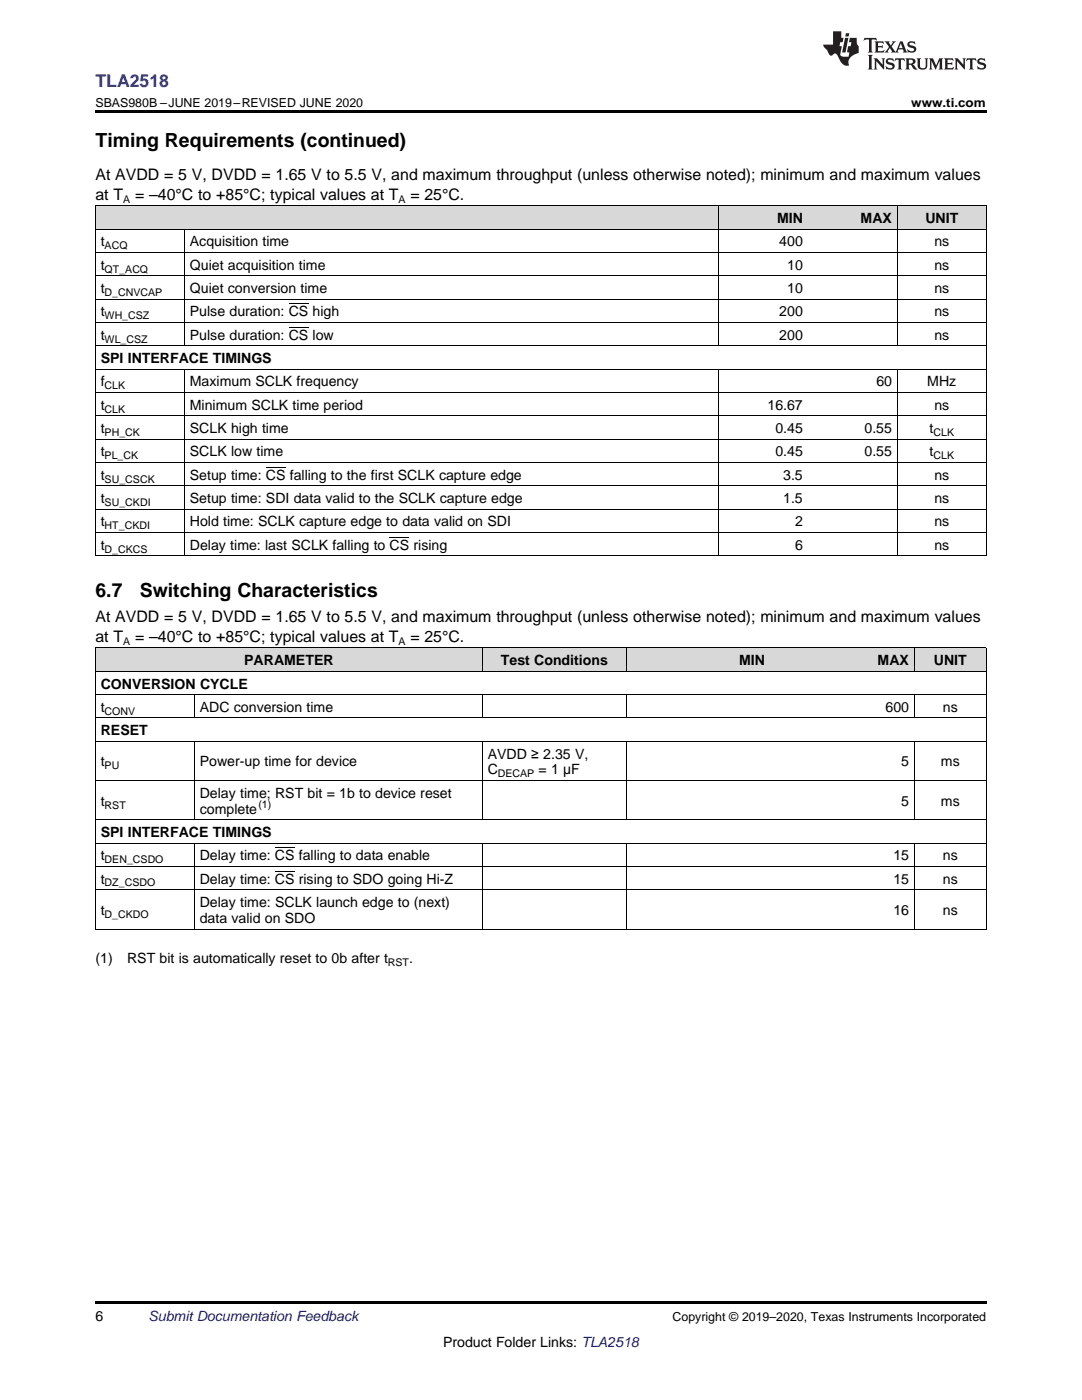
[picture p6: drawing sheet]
<svg xmlns="http://www.w3.org/2000/svg" width="216mm" height="279mm" viewBox="0 0 216 279" stroke-linecap="round" stroke-linejoin="round" font-family="sans-serif">
<defs><g id="words">
<g font-size="3.9">
<text x="19" y="29.3">Timing Requirements (continued)</text>
<text x="19" y="119.1">6.7</text>
<text x="27.9" y="119.1">Switching Characteristics</text>
</g>
<text font-size="3.5" fill="#00f" x="19" y="17.3">TLA2518</text>
<g font-size="3.2">
<text x="19" y="36">At AVDD = 5 V, DVDD = 1.65 V to 5.5 V, and maximum throughput (unless otherwise noted); minimum and maximum values</text>
<text x="19" y="39.9">at T</text>
<text x="27" y="39.9">= –40°C to +85°C; typical values at T</text>
<text x="81.9" y="39.9">= 25°C.</text>
<text x="19" y="124.2">At AVDD = 5 V, DVDD = 1.65 V to 5.5 V, and maximum throughput (unless otherwise noted); minimum and maximum values</text>
<text x="19" y="128.1">at T</text>
<text x="27" y="128.1">= –40°C to +85°C; typical values at T</text>
<text x="81.9" y="128.1">= 25°C.</text>
</g>
<g font-size="2.8">
<text x="155" y="44.5">MIN</text>
<text x="171.7" y="44.5">MAX</text>
<text x="184.6" y="44.5">UNIT</text>
<text x="20.1" y="49.2">t</text>
<text x="20.1" y="53.8">t</text>
<text x="37.9" y="49.2">Acquisition time</text>
<text x="37.9" y="53.8">Quiet acquisition time</text>
<text x="155.5" y="49.2">400</text>
<text x="157.1" y="53.8">10</text>
<text x="186.4" y="49.2">ns</text>
<text x="186.4" y="53.8">ns</text>
<text x="20.1" y="58.5">t</text>
<text x="37.9" y="58.5">Quiet conversion time</text>
<text x="157.1" y="58.5">10</text>
<text x="186.4" y="58.5">ns</text>
<text x="20.1" y="63.1">t</text>
<text x="37.9" y="63.1">Pulse duration: CS high</text>
<text x="155.5" y="63.1">200</text>
<text x="186.4" y="63.1">ns</text>
<text x="20.1" y="67.8">t</text>
<text x="37.9" y="67.8">Pulse duration: CS low</text>
<text x="155.5" y="67.8">200</text>
<text x="186.4" y="67.8">ns</text>
<text x="20.1" y="72.5">SPI INTERFACE TIMINGS</text>
<text x="20.1" y="77.1">f</text>
<text x="37.9" y="77.1">Maximum SCLK frequency</text>
<text x="174.9" y="77.1">60</text>
<text x="185" y="77.1">MHz</text>
<text x="20.1" y="81.8">t</text>
<text x="37.9" y="81.8">Minimum SCLK time period</text>
<text x="153.1" y="81.8">16.67</text>
<text x="186.4" y="81.8">ns</text>
<text x="20.1" y="86.4">t</text>
<text x="37.9" y="86.4">SCLK high time</text>
<text x="154.7" y="86.4">0.45</text>
<text x="172.5" y="86.4">0.55</text>
<text x="185.5" y="86.4">t</text>
<text x="20.1" y="91.1">t</text>
<text x="20.1" y="95.7">t</text>
<text x="37.9" y="91.1">SCLK low time</text>
<text x="37.9" y="95.7">Setup time: CS falling to the first SCLK capture edge</text>
<text x="154.7" y="91.1">0.45</text>
<text x="156.3" y="95.7">3.5</text>
<text x="172.5" y="91.1">0.55</text>
<text x="185.5" y="91.1">t</text>
<text x="186.4" y="95.7">ns</text>
<text x="20.1" y="100.4">t</text>
<text x="37.9" y="100.4">Setup time: SDI data valid to the SCLK capture edge</text>
<text x="156.3" y="100.4">1.5</text>
<text x="186.4" y="100.4">ns</text>
<text x="20.1" y="105.1">t</text>
<text x="37.9" y="105.1">Hold time: SCLK capture edge to data valid on SDI</text>
<text x="158.6" y="105.1">2</text>
<text x="186.4" y="105.1">ns</text>
<text x="20.1" y="109.7">t</text>
<text x="37.9" y="109.7">Delay time: last SCLK falling to CS rising</text>
<text x="158.6" y="109.7">6</text>
<text x="186.4" y="109.7">ns</text>
<text x="20.1" y="137.4">CONVERSION CYCLE</text>
<text x="48.7" y="132.8">PARAMETER</text>
<text x="99.9" y="132.8">Test Conditions</text>
<text x="147.5" y="132.8">MIN</text>
<text x="175.1" y="132.8">MAX</text>
<text x="186.3" y="132.8">UNIT</text>
<text x="20.1" y="142.1">t</text>
<text x="39.9" y="142.1">ADC conversion time</text>
<text x="176.7" y="142.1">600</text>
<text x="188.1" y="142.1">ns</text>
<text x="20.1" y="146.7">RESET</text>
<text x="20.1" y="153">t</text>
<text x="39.9" y="153">Power-up time for device</text>
<text x="97.3" y="151.4">AVDD ≥ 2.35 V,</text>
<text x="97.3" y="154.6">C</text>
<text x="107.5" y="154.6">= 1 µF</text>
<text x="179.8" y="153">5</text>
<text x="187.7" y="153">ms</text>
<text x="20.1" y="160.8">t</text>
<text x="39.9" y="159.2">Delay time; RST bit = 1b to device reset</text>
<text x="179.8" y="160.8">5</text>
<text x="187.7" y="160.8">ms</text>
<text x="20.1" y="167">SPI INTERFACE TIMINGS</text>
<text x="39.9" y="162.4">complete</text>
<text x="20.1" y="171.7">t</text>
<text x="39.9" y="171.7">Delay time: CS falling to data enable</text>
<text x="178.3" y="171.7">15</text>
<text x="188.1" y="171.7">ns</text>
<text x="20.1" y="176.4">t</text>
<text x="39.9" y="176.4">Delay time: CS rising to SDO going Hi-Z</text>
<text x="178.3" y="176.4">15</text>
<text x="188.1" y="176.4">ns</text>
<text x="20.1" y="182.6">t</text>
<text x="39.9" y="181">Delay time: SCLK launch edge to (next)</text>
<text x="39.9" y="184.2">data valid on SDO</text>
<text x="178.3" y="182.6">16</text>
<text x="188.1" y="182.6">ns</text>
<text x="19" y="192.1">(1)</text>
<text x="25.4" y="192.1">RST bit is automatically reset to 0b after t</text>
<text x="81.6" y="192.1">.</text>
<text x="19" y="263.6">6</text>
<text x="88.4" y="268.9">Product Folder Links: TLA2518</text>
</g>
<text font-size="2.8" fill="#0000c8" x="29.6" y="263.6">Submit Documentation Feedback</text>
<g font-size="2.5">
<text x="19" y="21.4">SBAS980B –JUNE 2019–REVISED JUNE 2020</text>
<text x="181.8" y="21.4">www.ti.com</text>
<text x="134.2" y="263.6">Copyright © 2019–2020, Texas Instruments Incorporated</text>
</g>
<g font-size="2.1">
<text x="24.6" y="40.5">A</text>
<text x="79.5" y="40.5">A</text>
<text x="20.9" y="49.7">ACQ</text>
<text x="20.9" y="54.4">QT_ACQ</text>
<text x="20.9" y="59.1">D_CNVCAP</text>
<text x="20.9" y="63.7">WH_CSZ</text>
<text x="20.9" y="68.4">WL_CSZ</text>
<text x="20.9" y="77.7">CLK</text>
<text x="20.9" y="82.3">CLK</text>
<text x="20.9" y="87">PH_CK</text>
<text x="186.3" y="87">CLK</text>
<text x="20.9" y="91.7">PL_CK</text>
<text x="186.3" y="91.7">CLK</text>
<text x="20.9" y="96.3">SU_CSCK</text>
<text x="20.9" y="101">SU_CKDI</text>
<text x="20.9" y="105.6">HT_CKDI</text>
<text x="20.9" y="110.3">D_CKCS</text>
<text x="24.6" y="128.7">A</text>
<text x="79.5" y="128.7">A</text>
<text x="20.9" y="142.6">CONV</text>
<text x="20.9" y="153.5">PU</text>
<text x="99.3" y="155.1">DECAP</text>
<text x="20.9" y="161.4">RST</text>
<text x="51.6" y="161.3">(1)</text>
<text x="20.9" y="172.3">DEN_CSDO</text>
<text x="20.9" y="176.9">DZ_CSDO</text>
<text x="20.9" y="183.2">D_CKDO</text>
<text x="77.4" y="192.7">RST</text>
</g>
</g></defs>
<g fill="#d8d8d8">
<path d="M19 129.4h19.8v4.6h-19.8z"/>
<path d="M38.8 129.4h57.5v4.6h-57.5z"/>
<path d="M96.3 129.4h28.7v4.6h-28.7z"/>
<path d="M125 129.4h28.7v4.6h-28.7z"/>
<path d="M153.7 129.4h28.8v4.6h-28.8z"/>
<path d="M182.5 129.4h14.3v4.6h-14.3z"/>
<path d="M19 41.1h17.8v4.7h-17.8z"/>
<path d="M36.8 41.1h106.7v4.7h-106.7z"/>
<path d="M143.5 41.1h17.8v4.7h-17.8z"/>
<path d="M161.3 41.1h17.8v4.7h-17.8z"/>
<path d="M179.1 41.1h17.7v4.7h-17.7z"/>
</g>
<path d="M19 22h177.8v.5h-177.8zM19 185.4l.2 .1zM96.2 185.4l.1 .1zM124.9 185.4l.1 .1zM153.6 185.4l.1 .1zM182.4 185.4l.1 .1zM196.7 185.4l.1 .1zM19 259.7h177.8v.5h-177.8z" fill="#000"/>
<g fill="none" stroke="#000" stroke-width=".2">
<path d="M19 59.7h177.8M19 55.1h177.8M19 50.4h177.8M19 45.7h177.8M19 41.1h177.8M19.1 41.1v69.9M36.8 45.8v23.3M143.5 41.1v28M179 41.1v28M196.8 41.1v69.9M19 78.3h177.8M19 73.7h177.8"/>
<path d="M19 69h177.8M19 64.4h177.8M36.8 73.7v37.3M143.5 73.7v37.3M179 73.7v37.3M19 97h177.8M19 92.3h177.8M19 87.6h177.8M19 83h177.8M19 110.9h177.8M19 106.3h177.8M19 101.6h177.8"/>
<path d="M19 138.6h177.8M19 134h177.8M19 129.3h177.8M19.1 129.3v56.2M38.8 138.6v4.7M96.2 129.3v4.7M96.2 138.6v4.7M124.9 129.3v4.7M124.9 138.6v4.7M182.4 129.3v4.7M182.4 138.6v4.7M196.8 129.3v56.2"/>
<path d="M19 155.8h177.8M19 147.9h177.8M19 143.3h177.8M38.8 148v15.7M96.2 148v15.7M124.9 148v15.7M182.4 148v15.7M19 177.6h177.8M19 172.9h177.8M19 168.3h177.8M19 163.6h177.8M38.8 168.3v17.2"/>
<path d="M96.2 168.3v17.2M124.9 168.3v17.2M182.4 168.3v17.2M19 185.4h177.8"/>
</g>
<g fill="#231f20">
<path d="M172.5 7.6l-.1 .5 .4-.2h.6v.1v2.1l-.2 .4h.9l-.2-.4v-2.1l.1-.1h.5l.5 .2-.2-.5zM174.5 8.3l.2 .3v1.5l-.2 .4h1.8l.2-.6a1.04 1.04 0 0 1-1.3 .2v-.7h.6l.3 .2v-.6l-.3 .2h-.6v-.6l.8-.1 .4 .3-.2-.5zM176.5 8.3l.9 1.1-.9 1.1h.8l-.2-.2 .4-.7 .5 .7-.2 .2h1.5l-.2-.2 .2-.4h.9l.1 .4-.2 .2h1l-.3-.3-.7-1.9h-.5l-.9 2-.8-1 .9-1h-.8l.1 .3-.4 .5-.3-.6 .1-.2zM179.7 8.6l.4 1h-.7zM181.3 8.4a.63 .63 0 0 0-.2 .7 .63 .63 0 0 0 .6 .4l.6 .2 .1 .2a.75 .75 0 0 1-.7 .4 .75 .75 0 0 1-.6-.5l.1 .7 .1-.1a1.11 1.11 0 0 0 1.5-.6 1.13 1.13 0 0 0-1.2-.8l-.1-.4a1.04 1.04 0 0 1 1.2 .2l-.2-.5-.2 .1-.4-.2zM173.2 10.9l.2 .4v2.2l-.2 .4h1l-.3-.4v-2.2l.3-.4zM174.3 11.6l.3 .4v1.5l-.3 .4h.8l-.2-.4v-1.3l1.5 1.7v-1.9l.2-.4h-.7l.2 .4v.9l-1.1-1.3zM177 11.8a.62 .62 0 0 0-.2 .7 .62 .62 0 0 0 .6 .4l.6 .1 .1 .3a.76 .76 0 0 1-.7 .3 .76 .76 0 0 1-.7-.4l.2 .7 .1-.1a1.11 1.11 0 0 0 1.5-.6 1.13 1.13 0 0 0-1.2-.8l-.1-.4a1.04 1.04 0 0 1 1.2 .2l-.2-.6-.2 .1-.5-.1zM178.7 11.6l-.2 .6a.61 .61 0 0 1 .8-.3v1.6l-.2 .4h.9l-.2-.4v-1.6a.63 .63 0 0 1 .7 .3l-.1-.6zM180.6 11.6l.3 .4v1.5l-.3 .4h1l-.2-.2-.1-.8 .6 .2a.76 .76 0 0 0 1.2 .7l-1-1a.58 .58 0 0 0 .6-.5 .58 .58 0 0 0-.5-.6zM181.4 11.9h.1a.45 .45 0 0 1 .5 .1 .45 .45 0 0 1 .1 .5l-.8 .2zM182.9 11.6l.2 .2a2.17 2.17 0 0 0 .3 1.9 .99 .99 0 0 0 1.6-.6v-1.1l.2-.4h-.7l.2 .2a1.92 1.92 0 0 1-.2 1.8 .6 .6 0 0 1-.9-.5v-1.1l.2-.4zM185.4 11.6l.2 .4v1.5l-.2 .4h.7l-.2-.4v-1.4l.8 1.8 .8-1.8v1.4l-.2 .4h.9l-.2-.4v-1.5l.2-.4h-.8l-.6 1.5-.6-1.5zM188.4 11.6l.2 .4v1.5l-.2 .4h1.8l.1-.6a1.04 1.04 0 0 1-1.2 .1v-.6h.5l.4 .2v-.6l-.4 .2h-.5v-.7h.8l.3 .3-.1-.6zM190.5 11.6l.2 .4v1.5l-.2 .4h.7l-.2-.4v-1.3l1.5 1.7v-1.9l.2-.4h-.7l.2 .4v.9l-1.1-1.3zM192.9 11.6l-.1 .6a.61 .61 0 0 1 .7-.3l.1 1.6-.3 .4h1l-.3-.4 .1-1.6a.63 .63 0 0 1 .7 .3l-.1-.6zM195.2 11.8a.62 .62 0 0 0-.2 .7 .62 .62 0 0 0 .6 .4l.6 .1 .1 .3a.76 .76 0 0 1-.7 .3 .76 .76 0 0 1-.6-.4l.1 .7 .1-.1a1.11 1.11 0 0 0 1.6-.6 1.13 1.13 0 0 0-1.3-.8l-.1-.4a1.04 1.04 0 0 1 1.2 .2l-.1-.6-.2 .1-.5-.1z"/>
<path d="M166.2 6.3v2.6h-1.9v.4l.8 .9a.91 .91 0 0 0 1 .8 .56 .56 0 0 1 .5-.3 .56 .56 0 0 1 .5 .3l.4 .8a1.53 1.53 0 0 0 1.9 1.2 1.54 1.54 0 0 1 1-2.1l.9-.3v-1.4a1.52 1.52 0 0 1-.4-1.6h-1.3l-.2 .8h.5l-.2 .8h-.5l-.1 1v.2l.4 .1-.2 .8a1.93 1.93 0 0 1-1.6-.3l.3-1.8h-.5l.2-.8h.4l.2-.8h-.4v-1.3zM168.6 7.6l-.6 2.9h.7l.6-2.9zM168.8 6.6l-.1 .7h.6l.2-.7z"/>
</g>
<path d="M57.6 65.3h3.9M57.6 60.7h3.9M53.1 93.3h3.9M77.8 107.2h3.9M54.9 173.9h3.9M54.9 169.2h3.9" fill="none" stroke="#000" stroke-width=".2"/>
<use href="#words"/>
</svg>
